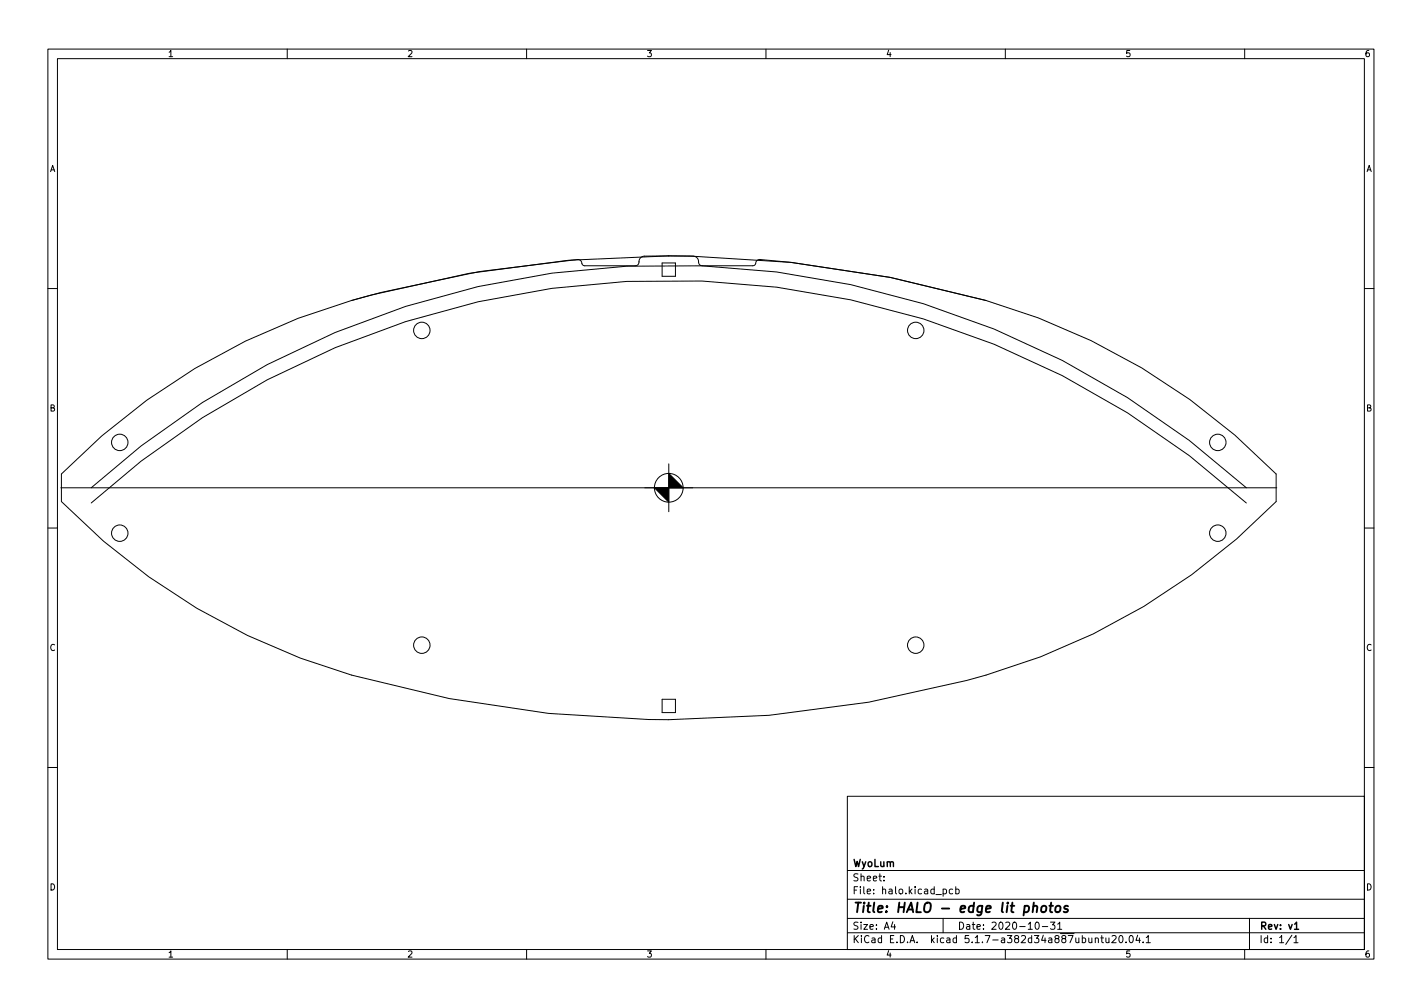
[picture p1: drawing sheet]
<svg xmlns="http://www.w3.org/2000/svg" width="297mm" height="210mm" viewBox="0 0 297 210" stroke-linecap="round" stroke-linejoin="round" font-family="sans-serif">
<defs><g id="words">
<text font-size="2.8" x="178" y="190.6">Title: HALO - edge lit photos</text>
<g font-size="2.1">
<text x="178" y="184">Sheet:</text>
<text x="178" y="181">WyoLum</text>
<text x="178" y="186.7">File: halo.kicad_pcb</text>
<text x="178" y="196.9">KiCad E.D.A. kicad 5.1.7-a382d34a887ubuntu20.04.1</text>
<text x="178" y="194.1">Size: A4</text>
<text x="200" y="194.1">Date: 2020-10-31</text>
<text x="263" y="194.1">Rev: v1</text>
<text x="263" y="196.9">Id: 1/1</text>
</g>
<g font-size="1.8">
<text x="35" y="11.9">1</text>
<text x="85" y="11.9">2</text>
<text x="135" y="11.9">3</text>
<text x="185" y="11.9">4</text>
<text x="235" y="11.9">5</text>
<text x="285" y="11.9">6</text>
<text x="10.3" y="35.9">A</text>
<text x="285.3" y="35.9">A</text>
<text x="10.3" y="85.9">B</text>
<text x="285.3" y="85.9">B</text>
<text x="10.3" y="135.9">C</text>
<text x="285.3" y="135.9">C</text>
<text x="10.3" y="185.9">D</text>
<text x="285.3" y="185.9">D</text>
<text x="35" y="199.9">1</text>
<text x="85" y="199.9">2</text>
<text x="135" y="199.9">3</text>
<text x="185" y="199.9">4</text>
<text x="235" y="199.9">5</text>
<text x="285" y="199.9">6</text>
</g>
</g></defs>
<g fill="none" stroke="#000" stroke-width=".21">
<path d="M10 10.2h277v190.1h-277zM12 12.2h273v186.1h-273zM60 10.2v2M110 10.2v2M160 10.2v2M210 10.2v2M260 10.2v2M138.3 54.9h2.8v2.8h-2.8zM139.7 53.4l-5.1 .1a1.35 1.35 0 0 0-1.2 1.6l-.3 .3-.4 .1h-10.6a.91 .91 0 0 1-.7-1l-.7-.3-20.7 2.5-20.5 4.4-6.1 1.6M139.7 53.4l5.1 .1a1.35 1.35 0 0 1 1.2 1.6l.3 .3 .4 .1h10.5l.4-.1 .2-.3a.87 .87 0 0 1 .9-.9l6.5 .6 20.8 3.1 20 4.8M139.7 53.4l4.6 .1 20.9 1.3 20.8 3.1 20 4.8M139.7 53.4l-21 .9-20.7 2.8-20.5 4.5-4.1 1.1"/>
<path d="M10 60.2h2M73.4 62.7a137.6 137.6 0 0 0-60.6 36.3v5.7a137.6 137.6 0 0 0 60.6 36.3l20.4 4.9 20.8 3.1 20.9 1.2 4.2 .1M206 62.7a137.6 137.6 0 0 1 60.6 36.3v5.7a137.9 137.9 0 0 1-64.7 37.4l-20.5 4.5-20.7 2.8-21 .9M285 60.2h2M139.7 96.8v10M10 110.2h2M12.7 101.8h254M19 105l10.5-8.7 12.8-9.1 13.5-7.9 14.2-6.7 14.7-5.4 15.2-4.2 15.4-2.8 15.6-1.4 15.7-.1 15.6 1.3 15.5 2.6 15.2 4 14.7 5.3 14.3 6.5 13.6 7.8 12.9 8.9 11.9 9.9M19 101.8l10.5-8.7 12.8-9.1 13.5-7.9 14.2-6.7 14.7-5.4 15.2-4.2 15.4-2.8 15.6-1.4 15.7-.1 15.6 1.3 15.5 2.6 15.2 4 14.7 5.3 14.3 6.6 13.6 7.7 12.9 9 11.9 9.8M285 110.2h2M138.3 146h2.8v2.8h-2.8zM10 160.2h2"/>
<path d="M177 166.3h108v32h-108zM285 160.2h2M60 198.3v2M110 198.3v2M160 198.3v2M177 194.8h108M177 191.8h108M177 187.8h108M177 181.8h108M184.6 183.8v.1M184.6 183v.1M186.5 192.5l-.4 1h1"/>
<path d="M186.9 193v1M197 191.8v3M197 185.7l.4-.1 .3 .3-.1 .7h-.6M199 185.7l-.4-.1-.3 .3 .1 .7h.6M199.6 185.7l.5-.1 .3 .3-.2 .7h-.6M199.6 185.1v1.5M210 198.3v2M216.4 192.7l.2-.2a.8 .8 0 0 1 .5 .8 .8 .8 0 0 1-.5 .7l-.2-.1-.2-.4zM217.7 193.5h1.2M219.4 192.5h1l-.5 .6 .4 .1v.7l-.2 .1-.7-.1M220.9 193l.5-.5v1.5M220.9 194h.9"/>
<path d="M228.8 196l.2-.2 .4 .1v.9M228.8 195.8v1M229.9 195.8h.6M230.1 195.3v1.3l.4 .2M231 195.8l.1 1h.3l.2-.1M231.6 195.8v1M232.3 195.5l.6-.2 .2 .5-.9 1h.9M233.9 195.4l.2-.1a.8 .8 0 0 1 .5 .8 .8 .8 0 0 1-.5 .7 1 1 0 0 1-.2-1.4zM235.2 196.7v.1M236.1 195.4l.1-.1a.8 .8 0 0 1 .5 .8 .8 .8 0 0 1-.5 .7 1 1 0 0 1-.1-1.4zM237.6 195.3l-.3 1h.9M238 195.8v1"/>
<path d="M238.8 196.7v.1M239.4 195.8l.5-.5v1.5M239.4 196.8h.9M260 198.3v2M261 191.8v6.5M269.9 195.3l-1.3 1.9M270.3 195.8l.4-.5v1.5M270.3 196.8h.8"/>
<circle cx="88.1" cy="69" r="1.72"/>
<circle cx="191.3" cy="69" r="1.72"/>
<circle cx="25" cy="92.4" r="1.72"/>
<circle cx="254.4" cy="92.4" r="1.72"/>
<circle cx="25" cy="111.3" r="1.72"/>
<circle cx="139.7" cy="101.8" r="3"/>
<circle cx="254.4" cy="111.3" r="1.72"/>
<circle cx="88.1" cy="134.7" r="1.72"/>
<circle cx="191.3" cy="134.7" r="1.72"/>
</g>
<path d="M270.4 193l.4-.5v1.5M270.4 194h.9" fill="none" stroke="#000" stroke-width=".3"/>
<path d="M215.8 189.3l.4-.2 .4 .1v1.3M217.7 189.3l.1-.1a.5 .5 0 0 1 .8 .3l-.1 .6-.2 .3a.5 .5 0 0 1-.8-.3zM219.2 189.1h.8M219.6 188.5l-.2 1.7v.2l.4 .1M220.6 189.3l.1-.1a.5 .5 0 0 1 .8 .3v.6l-.3 .3a.5 .5 0 0 1-.8-.3zM223.1 189.2a.49 .49 0 0 0-.8 .3l.1 .2 .6 .2 .1 .2-.3 .4-.6-.1" fill="none" stroke="#000" stroke-width=".4"/>
<path d="M136.7 101.8h3v3zM139.7 98.8l3 3h-3z" fill="#000" stroke="#000" stroke-width=".21"/>
<use href="#words"/>
</svg>
